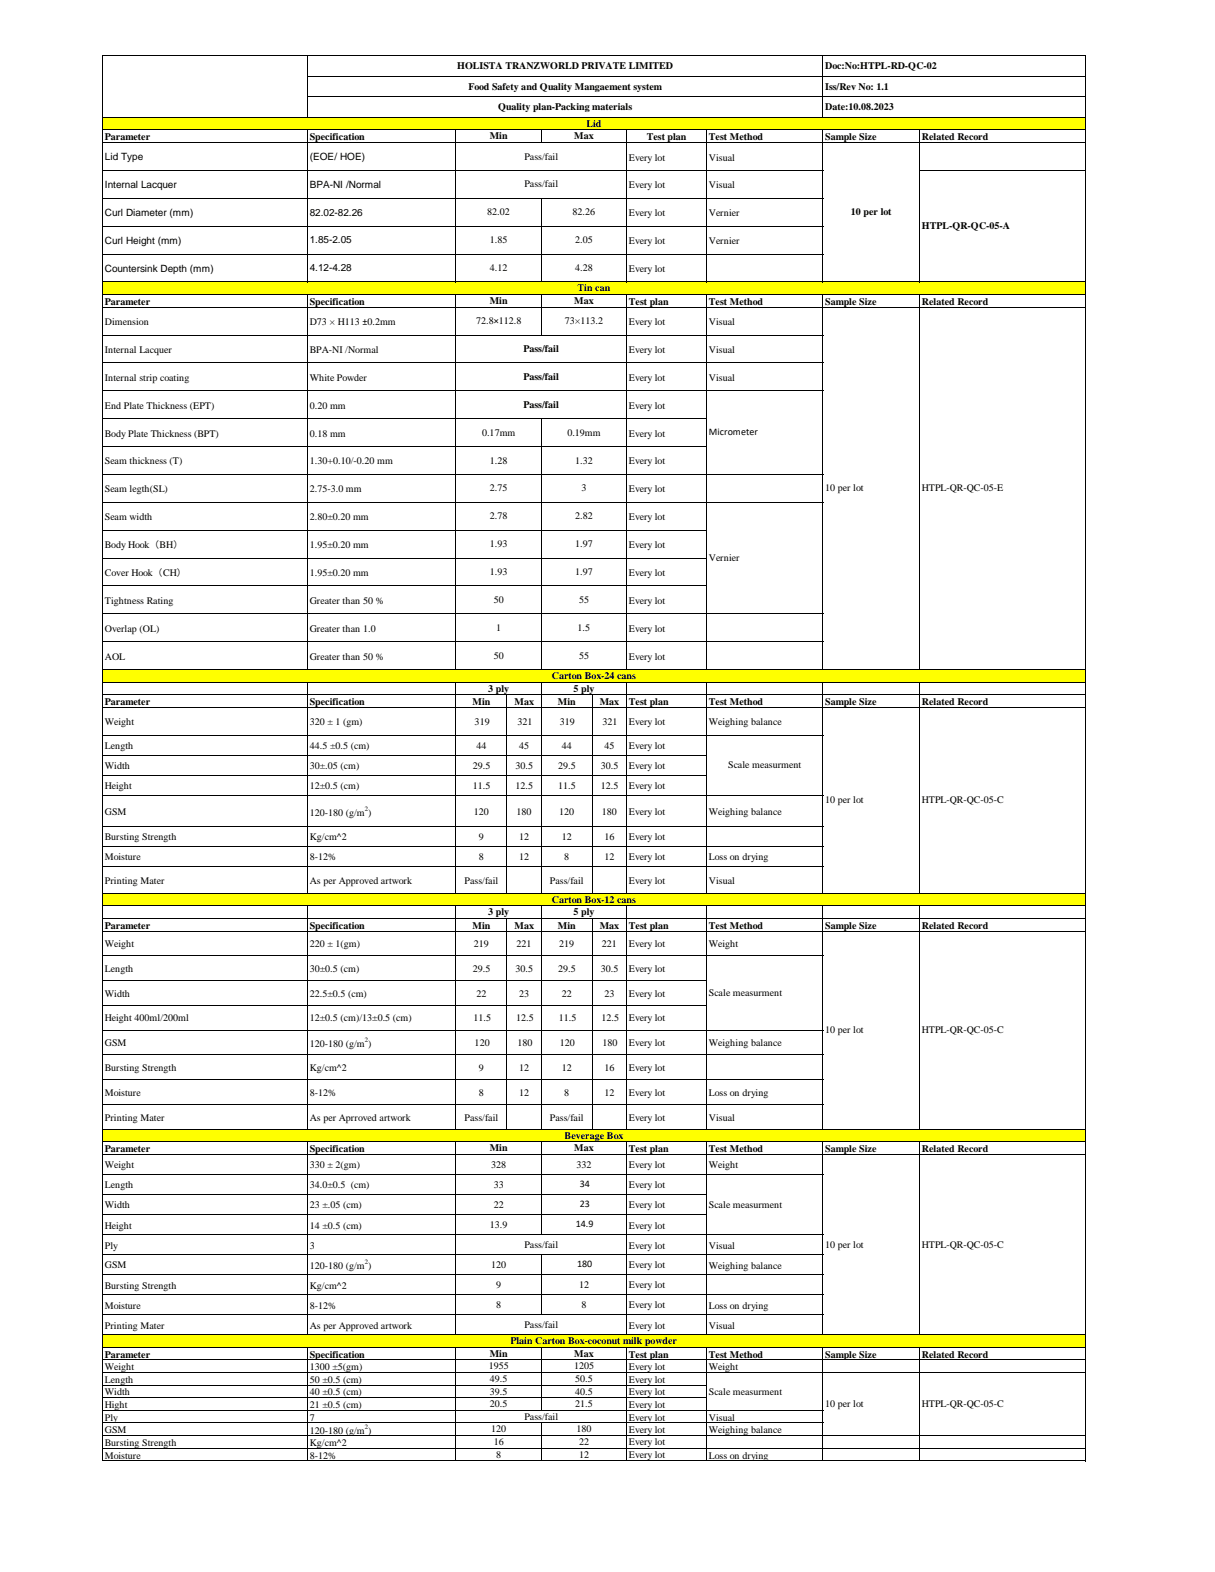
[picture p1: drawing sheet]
<svg xmlns="http://www.w3.org/2000/svg" width="216mm" height="279mm" viewBox="0 0 216 279" stroke-linecap="round" stroke-linejoin="round" font-family="sans-serif">
<defs><g id="words">
<g font-size="1.8">
<text x="81.3" y="12.3">HOLISTA TRANZWORLD PRIVATE LIMITED</text>
<text x="83.2" y="15.9">Food Safety and Quality Mangaement system</text>
<text x="146.6" y="12.3">Doc:No:HTPL-RD-QC-02</text>
<text x="146.6" y="15.9">Iss/Rev No: 1.1</text>
<text x="88.5" y="19.6">Quality plan-Packing materials</text>
<text x="104.2" y="22.5">Lid</text>
<text x="146.6" y="19.6">Date:10.08.2023</text>
<text x="18.6" y="24.9">Parameter</text>
<text x="18.6" y="28.5">Lid Type</text>
<text x="55.1" y="24.9">Specification</text>
<text x="55.1" y="28.4">(EOE/ HOE)</text>
<text x="87" y="24.8">Min</text>
<text x="93.2" y="28.4">Pass/fail</text>
<text x="102" y="24.8">Max</text>
<text x="111.7" y="28.5">Every lot</text>
<text x="114.9" y="24.9">Test plan</text>
<text x="126" y="24.9">Test Method</text>
<text x="126" y="28.5">Visual</text>
<text x="146.6" y="24.9">Sample Size</text>
<text x="163.8" y="24.9">Related Record</text>
<text x="18.6" y="33.4">Internal Lacquer</text>
<text x="55.1" y="33.4">BPA-NI /Normal</text>
<text x="93.2" y="33.3">Pass/fail</text>
<text x="111.7" y="33.5">Every lot</text>
<text x="126" y="33.5">Visual</text>
<text x="18.6" y="38.4">Curl Diameter (mm)</text>
<text x="55.1" y="38.3">82.02-82.26</text>
<text x="86.6" y="38.3">82.02</text>
<text x="101.8" y="38.3">82.26</text>
<text x="111.7" y="38.4">Every lot</text>
<text x="126" y="38.4">Vernier</text>
<text x="151.2" y="38.3">10 per lot</text>
<text x="163.8" y="40.7">HTPL-QR-QC-05-A</text>
<text x="18.6" y="43.4">Curl Height (mm)</text>
<text x="55.1" y="43.3">1.85-2.05</text>
<text x="87.1" y="43.2">1.85</text>
<text x="102.2" y="43.2">2.05</text>
<text x="111.7" y="43.4">Every lot</text>
<text x="126" y="43.4">Vernier</text>
<text x="18.6" y="48.3">Countersink Depth (mm)</text>
<text x="55.1" y="48.2">4.12-4.28</text>
<text x="87.1" y="48.2">4.12</text>
<text x="102.2" y="48.2">4.28</text>
<text x="102.6" y="51.8">Tin can</text>
<text x="111.7" y="48.4">Every lot</text>
<text x="18.6" y="54.2">Parameter</text>
<text x="18.6" y="57.8">Dimension</text>
<text x="55.1" y="54.2">Specification</text>
<text x="55.1" y="57.7">D73 × H113 ±0.2mm</text>
<text x="84.6" y="57.6">72.8×112.8</text>
<text x="87" y="54">Min</text>
<text x="100.4" y="57.6">73×113.2</text>
<text x="102" y="54">Max</text>
<text x="111.7" y="54.2">Test plan</text>
<text x="111.7" y="57.8">Every lot</text>
<text x="126" y="54.2">Test Method</text>
<text x="126" y="57.8">Visual</text>
<text x="146.6" y="54.2">Sample Size</text>
<text x="163.8" y="54.2">Related Record</text>
<text x="18.6" y="62.7">Internal Lacquer</text>
<text x="55.1" y="62.7">BPA-NI /Normal</text>
<text x="93" y="62.6">Pass/fail</text>
<text x="111.7" y="62.7">Every lot</text>
<text x="126" y="62.7">Visual</text>
<text x="18.6" y="67.7">Internal strip coating</text>
<text x="55.1" y="67.7">White Powder</text>
<text x="93" y="67.5">Pass/fail</text>
<text x="111.7" y="67.7">Every lot</text>
<text x="126" y="67.7">Visual</text>
<text x="18.6" y="72.7">End Plate Thickness (EPT)</text>
<text x="18.6" y="77.6">Body Plate Thickness (BPT)</text>
<text x="55.1" y="72.7">0.20 mm</text>
<text x="55.1" y="77.6">0.18 mm</text>
<text x="85.7" y="77.4">0.17mm</text>
<text x="93" y="72.5">Pass/fail</text>
<text x="100.8" y="77.4">0.19mm</text>
<text x="111.7" y="72.7">Every lot</text>
<text x="111.7" y="77.6">Every lot</text>
<text x="126" y="77.4">Micrometer</text>
<text x="18.6" y="82.6">Seam thickness (T)</text>
<text x="55.1" y="82.6">1.30+0.10/-0.20 mm</text>
<text x="87.1" y="82.4">1.28</text>
<text x="102.2" y="82.4">1.32</text>
<text x="111.7" y="82.6">Every lot</text>
<text x="18.6" y="87.5">Seam legth(SL)</text>
<text x="55.1" y="87.5">2.75-3.0 mm</text>
<text x="87.1" y="87.3">2.75</text>
<text x="103.3" y="87.3">3</text>
<text x="111.7" y="87.5">Every lot</text>
<text x="146.6" y="87.3">10 per lot</text>
<text x="163.8" y="87.3">HTPL-QR-QC-05-E</text>
<text x="18.6" y="92.5">Seam width</text>
<text x="55.1" y="92.5">2.80±0.20 mm</text>
<text x="87.1" y="92.3">2.78</text>
<text x="102.2" y="92.3">2.82</text>
<text x="111.7" y="92.5">Every lot</text>
<text x="18.6" y="97.4">Body Hook（BH）</text>
<text x="55.1" y="97.4">1.95±0.20 mm</text>
<text x="87.1" y="97.3">1.93</text>
<text x="102.2" y="97.3">1.97</text>
<text x="111.7" y="97.4">Every lot</text>
<text x="126" y="99.7">Vernier</text>
<text x="18.6" y="102.4">Cover Hook（CH）</text>
<text x="18.6" y="107.3">Tightness Rating</text>
<text x="55.1" y="102.4">1.95±0.20 mm</text>
<text x="55.1" y="107.3">Greater than 50 %</text>
<text x="87.1" y="102.2">1.93</text>
<text x="87.7" y="107.2">50</text>
<text x="102.2" y="102.2">1.97</text>
<text x="102.9" y="107.2">55</text>
<text x="111.7" y="102.4">Every lot</text>
<text x="111.7" y="107.3">Every lot</text>
<text x="18.6" y="112.3">Overlap (OL)</text>
<text x="55.1" y="112.3">Greater than 1.0</text>
<text x="88.2" y="112.1">1</text>
<text x="102.6" y="112.1">1.5</text>
<text x="111.7" y="112.3">Every lot</text>
<text x="18.6" y="117.2">AOL</text>
<text x="55.1" y="117.2">Greater than 50 %</text>
<text x="87.7" y="117.1">50</text>
<text x="102.9" y="117.1">55</text>
<text x="111.7" y="117.2">Every lot</text>
<text x="18.6" y="125.3">Parameter</text>
<text x="55.1" y="125.3">Specification</text>
<text x="84" y="125.3">Min</text>
<text x="86.8" y="122.9">3 ply</text>
<text x="91.4" y="125.3">Max</text>
<text x="98.1" y="120.7">Carton Box-24 cans</text>
<text x="99.1" y="125.3">Min</text>
<text x="101.9" y="122.9">5 ply</text>
<text x="106.6" y="125.3">Max</text>
<text x="111.7" y="125.3">Test plan</text>
<text x="126" y="125.3">Test Method</text>
<text x="146.6" y="125.3">Sample Size</text>
<text x="163.8" y="125.3">Related Record</text>
<text x="18.6" y="128.8">Weight</text>
<text x="55.1" y="128.8">320 ± 1 (gm)</text>
<text x="84.3" y="128.8">319</text>
<text x="91.9" y="128.8">321</text>
<text x="99.5" y="128.8">319</text>
<text x="107.1" y="128.8">321</text>
<text x="111.7" y="128.8">Every lot</text>
<text x="126" y="128.9">Weighing balance</text>
<text x="18.6" y="133.2">Length</text>
<text x="18.6" y="136.7">Width</text>
<text x="55.1" y="133.2">44.5 ±0.5 (cm)</text>
<text x="55.1" y="136.7">30±.05 (cm)</text>
<text x="84" y="136.7">29.5</text>
<text x="84.7" y="133.2">44</text>
<text x="91.6" y="136.7">30.5</text>
<text x="92.3" y="133.2">45</text>
<text x="99.2" y="136.7">29.5</text>
<text x="99.8" y="133.2">44</text>
<text x="106.7" y="136.7">30.5</text>
<text x="107.4" y="133.2">45</text>
<text x="111.7" y="133.2">Every lot</text>
<text x="111.7" y="136.7">Every lot</text>
<text x="129.4" y="136.5">Scale measurment</text>
<text x="18.6" y="140.3">Height</text>
<text x="55.1" y="140.3">12±0.5 (cm)</text>
<text x="84" y="140.3">11.5</text>
<text x="91.6" y="140.3">12.5</text>
<text x="99.2" y="140.3">11.5</text>
<text x="106.7" y="140.3">12.5</text>
<text x="111.7" y="140.3">Every lot</text>
<text x="146.6" y="142.8">10 per lot</text>
<text x="163.8" y="142.8">HTPL-QR-QC-05-C</text>
<text x="18.6" y="144.8">GSM</text>
<text x="18.6" y="149.3">Bursting Strength</text>
<text x="55.1" y="145">120-180 (g/m )</text>
<text x="55.1" y="149.3">Kg/cm^2</text>
<text x="84.2" y="144.8">120</text>
<text x="85.1" y="149.3">9</text>
<text x="91.8" y="144.8">180</text>
<text x="92.3" y="149.3">12</text>
<text x="99.4" y="144.8">120</text>
<text x="99.8" y="149.3">12</text>
<text x="107" y="144.8">180</text>
<text x="107.4" y="149.3">16</text>
<text x="111.7" y="144.8">Every lot</text>
<text x="111.7" y="149.3">Every lot</text>
<text x="126" y="144.8">Weighing balance</text>
<text x="18.6" y="152.8">Moisture</text>
<text x="55.1" y="152.8">8-12%</text>
<text x="85.1" y="152.8">8</text>
<text x="92.3" y="152.8">12</text>
<text x="100.3" y="152.8">8</text>
<text x="107.4" y="152.8">12</text>
<text x="111.7" y="152.8">Every lot</text>
<text x="126" y="152.8">Loss on drying</text>
<text x="18.6" y="157">Printing Mater</text>
<text x="55.1" y="157">As per Approved artwork</text>
<text x="82.6" y="157">Pass/fail</text>
<text x="97.7" y="157">Pass/fail</text>
<text x="98.1" y="160.4">Carton Box-12 cans</text>
<text x="111.7" y="157">Every lot</text>
<text x="126" y="157">Visual</text>
<text x="18.6" y="165.1">Parameter</text>
<text x="55.1" y="165.1">Specification</text>
<text x="84" y="165.1">Min</text>
<text x="86.8" y="162.7">3 ply</text>
<text x="91.4" y="165.1">Max</text>
<text x="99.1" y="165.1">Min</text>
<text x="101.9" y="162.7">5 ply</text>
<text x="106.6" y="165.1">Max</text>
<text x="111.7" y="165.1">Test plan</text>
<text x="126" y="165.1">Test Method</text>
<text x="146.6" y="165.1">Sample Size</text>
<text x="163.8" y="165.1">Related Record</text>
<text x="18.6" y="168.4">Weight</text>
<text x="18.6" y="172.8">Length</text>
<text x="55.1" y="168.4">220 ± 1(gm)</text>
<text x="55.1" y="172.8">30±0.5 (cm)</text>
<text x="84" y="172.8">29.5</text>
<text x="84.2" y="168.4">219</text>
<text x="91.6" y="172.8">30.5</text>
<text x="91.8" y="168.4">221</text>
<text x="99.2" y="172.8">29.5</text>
<text x="99.4" y="168.4">219</text>
<text x="106.7" y="172.8">30.5</text>
<text x="107" y="168.4">221</text>
<text x="111.7" y="168.4">Every lot</text>
<text x="111.7" y="172.8">Every lot</text>
<text x="126" y="168.4">Weight</text>
<text x="18.6" y="177.2">Width</text>
<text x="55.1" y="177.2">22.5±0.5 (cm)</text>
<text x="84.7" y="177.2">22</text>
<text x="92.3" y="177.2">23</text>
<text x="99.8" y="177.2">22</text>
<text x="107.4" y="177.2">23</text>
<text x="111.7" y="177.2">Every lot</text>
<text x="126" y="177">Scale measurment</text>
<text x="18.6" y="181.5">Height 400ml/200ml</text>
<text x="18.6" y="185.9">GSM</text>
<text x="55.1" y="181.5">12±0.5 (cm)/13±0.5 (cm)</text>
<text x="84.1" y="181.5">11.5</text>
<text x="84.3" y="185.9">120</text>
<text x="91.7" y="181.5">12.5</text>
<text x="91.9" y="185.9">180</text>
<text x="99.3" y="181.5">11.5</text>
<text x="99.5" y="185.9">120</text>
<text x="106.9" y="181.5">12.5</text>
<text x="107.1" y="185.9">180</text>
<text x="111.7" y="181.5">Every lot</text>
<text x="111.7" y="185.9">Every lot</text>
<text x="126" y="186">Weighing balance</text>
<text x="146.6" y="183.6">10 per lot</text>
<text x="163.8" y="183.6">HTPL-QR-QC-05-C</text>
<text x="18.6" y="190.4">Bursting Strength</text>
<text x="55.1" y="186.2">120-180 (g/m )</text>
<text x="55.1" y="190.4">Kg/cm^2</text>
<text x="85.1" y="190.4">9</text>
<text x="92.3" y="190.4">12</text>
<text x="99.8" y="190.4">12</text>
<text x="107.4" y="190.4">16</text>
<text x="111.7" y="190.3">Every lot</text>
<text x="18.6" y="194.8">Moisture</text>
<text x="55.1" y="194.8">8-12%</text>
<text x="85.1" y="194.8">8</text>
<text x="92.3" y="194.8">12</text>
<text x="100.3" y="194.8">8</text>
<text x="107.4" y="194.8">12</text>
<text x="111.7" y="194.7">Every lot</text>
<text x="126" y="194.8">Loss on drying</text>
<text x="18.6" y="199.2">Printing Mater</text>
<text x="55.1" y="199.2">As per Aprroved artwork</text>
<text x="82.6" y="199.2">Pass/fail</text>
<text x="97.7" y="199.2">Pass/fail</text>
<text x="100.3" y="202.4">Beverage Box</text>
<text x="111.7" y="199.2">Every lot</text>
<text x="126" y="199.2">Visual</text>
<text x="18.6" y="204.8">Parameter</text>
<text x="18.6" y="207.7">Weight</text>
<text x="55.1" y="204.8">Specification</text>
<text x="55.1" y="207.7">330 ± 2(gm)</text>
<text x="87" y="204.6">Min</text>
<text x="87.3" y="207.5">328</text>
<text x="102" y="204.6">Max</text>
<text x="102.4" y="207.5">332</text>
<text x="111.7" y="204.8">Test plan</text>
<text x="111.7" y="207.7">Every lot</text>
<text x="126" y="204.8">Test Method</text>
<text x="126" y="207.7">Weight</text>
<text x="146.6" y="204.8">Sample Size</text>
<text x="163.8" y="204.8">Related Record</text>
<text x="18.6" y="211.2">Length</text>
<text x="18.6" y="214.8">Width</text>
<text x="55.1" y="211.2">34.0±0.5 (cm)</text>
<text x="55.1" y="214.8">23 ±.05 (cm)</text>
<text x="87.7" y="211.1">33</text>
<text x="87.7" y="214.6">22</text>
<text x="103" y="210.9">34</text>
<text x="103" y="214.5">23</text>
<text x="111.7" y="211.2">Every lot</text>
<text x="111.7" y="214.8">Every lot</text>
<text x="126" y="214.6">Scale measurment</text>
<text x="18.6" y="218.3">Height</text>
<text x="18.6" y="221.9">Ply</text>
<text x="55.1" y="218.3">14 ±0.5 (cm)</text>
<text x="55.1" y="221.9">3</text>
<text x="87.1" y="218.2">13.9</text>
<text x="93.2" y="221.7">Pass/fail</text>
<text x="102.3" y="218.1">14.9</text>
<text x="111.7" y="218.3">Every lot</text>
<text x="111.7" y="221.9">Every lot</text>
<text x="126" y="221.9">Visual</text>
<text x="146.6" y="221.7">10 per lot</text>
<text x="163.8" y="221.7">HTPL-QR-QC-05-C</text>
<text x="18.6" y="225.4">GSM</text>
<text x="55.1" y="225.6">120-180 (g/m )</text>
<text x="87.3" y="225.3">120</text>
<text x="102.6" y="225.2">180</text>
<text x="111.7" y="225.4">Every lot</text>
<text x="126" y="225.5">Weighing balance</text>
<text x="18.6" y="229">Bursting Strength</text>
<text x="18.6" y="232.6">Moisture</text>
<text x="55.1" y="229">Kg/cm^2</text>
<text x="55.1" y="232.6">8-12%</text>
<text x="88.2" y="228.8">9</text>
<text x="88.2" y="232.4">8</text>
<text x="102.9" y="228.8">12</text>
<text x="103.3" y="232.4">8</text>
<text x="111.7" y="228.9">Every lot</text>
<text x="111.7" y="232.5">Every lot</text>
<text x="126" y="232.6">Loss on drying</text>
<text x="18.6" y="236.1">Printing Mater</text>
<text x="55.1" y="236.1">As per Approved artwork</text>
<text x="90.7" y="238.9">Plain Carton Box-coconut milk powder</text>
<text x="93.2" y="236">Pass/fail</text>
<text x="111.7" y="236.1">Every lot</text>
<text x="126" y="236.1">Visual</text>
<text x="18.6" y="241.3">Parameter</text>
<text x="18.6" y="243.5">Weight</text>
<text x="18.6" y="245.8">Length</text>
<text x="55.1" y="241.3">Specification</text>
<text x="55.1" y="243.5">1300 ±5(gm)</text>
<text x="55.1" y="245.8">50 ±0.5 (cm)</text>
<text x="86.8" y="243.4">1955</text>
<text x="87" y="241.1">Min</text>
<text x="87.1" y="245.6">49.5</text>
<text x="102" y="243.4">1205</text>
<text x="102" y="241.1">Max</text>
<text x="102.2" y="245.6">50.5</text>
<text x="111.7" y="241.3">Test plan</text>
<text x="111.7" y="243.5">Every lot</text>
<text x="111.7" y="245.8">Every lot</text>
<text x="126" y="241.3">Test Method</text>
<text x="126" y="243.5">Weight</text>
<text x="146.6" y="241.3">Sample Size</text>
<text x="163.8" y="241.3">Related Record</text>
<text x="18.6" y="248">Width</text>
<text x="18.6" y="250.3">Hight</text>
<text x="55.1" y="248">40 ±0.5 (cm)</text>
<text x="55.1" y="250.3">21 ±0.5 (cm)</text>
<text x="87.1" y="247.9">39.5</text>
<text x="87.1" y="250.1">20.5</text>
<text x="102.2" y="250.1">21.5</text>
<text x="102.2" y="247.9">40.5</text>
<text x="111.7" y="248">Every lot</text>
<text x="111.7" y="250.3">Every lot</text>
<text x="126" y="247.9">Scale measurment</text>
<text x="146.6" y="250.1">10 per lot</text>
<text x="163.8" y="250.1">HTPL-QR-QC-05-C</text>
<text x="18.6" y="252.5">Ply</text>
<text x="18.6" y="254.6">GSM</text>
<text x="18.6" y="257">Bursting Strength</text>
<text x="55.1" y="252.5">7</text>
<text x="55.1" y="254.9">120-180 (g/m )</text>
<text x="55.1" y="257">Kg/cm^2</text>
<text x="87.3" y="254.6">120</text>
<text x="87.7" y="256.8">16</text>
<text x="93.2" y="252.3">Pass/fail</text>
<text x="102.4" y="254.6">180</text>
<text x="102.9" y="256.8">22</text>
<text x="111.7" y="252.5">Every lot</text>
<text x="111.7" y="254.6">Every lot</text>
<text x="111.7" y="256.9">Every lot</text>
<text x="126" y="252.5">Visual</text>
<text x="126" y="254.8">Weighing balance</text>
<text x="18.6" y="259.2">Moisture</text>
<text x="55.1" y="259.2">8-12%</text>
<text x="88.2" y="259.1">8</text>
<text x="102.9" y="259.1">12</text>
<text x="111.7" y="259.1">Every lot</text>
<text x="126" y="259.2">Loss on drying</text>
</g>
<g font-size="1.2">
<text x="64.8" y="144.1">2</text>
<text x="64.8" y="185.3">2</text>
<text x="64.8" y="224.7">2</text>
<text x="64.8" y="254">2</text>
</g>
</g></defs>
<path d="M18.3 20.8h174.5v2.3h-174.5z" fill-rule="evenodd" fill="#ff0"/>
<g fill="#fff">
<path d="M81 23.1h44.6v2.3h-44.6z" fill-rule="evenodd"/>
<path d="M146.2 23.1h17.2v2.3h-17.2z" fill-rule="evenodd"/>
<path d="M81 25.3h30.4v5h-30.4z" fill-rule="evenodd"/>
<path d="M146.2 25.3h46.6v5h-46.6z" fill-rule="evenodd"/>
<path d="M81 30.3h30.4v5h-30.4z" fill-rule="evenodd"/>
<path d="M146.2 30.3h46.6v5h-46.6z" fill-rule="evenodd"/>
<path d="M81 35.2h30.4v5h-30.4z" fill-rule="evenodd"/>
<path d="M125.5 35.2h67.3v5h-67.3z" fill-rule="evenodd"/>
<path d="M81 40.2h30.4v5h-30.4z" fill-rule="evenodd"/>
<path d="M125.5 40.2h67.3v5h-67.3z" fill-rule="evenodd"/>
<path d="M81 45.1h30.4v5h-30.4z" fill-rule="evenodd"/>
<path d="M125.5 45.1h67.3v5h-67.3z" fill-rule="evenodd"/>
</g>
<path d="M18.3 50.1h174.5v2.3h-174.5z" fill-rule="evenodd" fill="#ff0"/>
<g fill="#fff">
<path d="M81 52.3h44.6v2.3h-44.6z" fill-rule="evenodd"/>
<path d="M146.2 52.3h17.2v2.3h-17.2z" fill-rule="evenodd"/>
<path d="M81 54.6h15.2v5h-15.2z" fill-rule="evenodd"/>
<path d="M81 59.5h30.4v5h-30.4z" fill-rule="evenodd"/>
<path d="M81 64.5h30.4v5h-30.4z" fill-rule="evenodd"/>
<path d="M81 69.4h30.4v5h-30.4z" fill-rule="evenodd"/>
<path d="M81 74.4h15.2v5h-15.2z" fill-rule="evenodd"/>
<path d="M81 79.3h15.2v5h-15.2z" fill-rule="evenodd"/>
<path d="M81 84.3h15.2v5h-15.2z" fill-rule="evenodd"/>
<path d="M81 89.2h15.2v5.1h-15.2z" fill-rule="evenodd"/>
<path d="M81 94.2h15.2v5h-15.2z" fill-rule="evenodd"/>
<path d="M81 99.2h15.2v5h-15.2z" fill-rule="evenodd"/>
<path d="M81 104.1h15.2v5h-15.2z" fill-rule="evenodd"/>
<path d="M81 109.1h15.2v5h-15.2z" fill-rule="evenodd"/>
<path d="M81 114h15.2v5h-15.2z" fill-rule="evenodd"/>
</g>
<path d="M18.3 119h174.5v2.3h-174.5z" fill-rule="evenodd" fill="#ff0"/>
<g fill="#fff">
<path d="M81 121.2h44.6v2.3h-44.6z" fill-rule="evenodd"/>
<path d="M146.2 121.2h17.2v2.3h-17.2z" fill-rule="evenodd"/>
<path d="M81 123.5h44.6v2.2h-44.6z" fill-rule="evenodd"/>
<path d="M146.2 123.5h17.2v2.2h-17.2z" fill-rule="evenodd"/>
</g>
<path d="M18.3 158.7h174.5v2.3h-174.5z" fill-rule="evenodd" fill="#ff0"/>
<g fill="#fff">
<path d="M81 161h44.6v2.3h-44.6z" fill-rule="evenodd"/>
<path d="M146.2 161h17.2v2.3h-17.2z" fill-rule="evenodd"/>
<path d="M81 163.2h44.6v2.3h-44.6z" fill-rule="evenodd"/>
<path d="M146.2 163.2h17.2v2.3h-17.2z" fill-rule="evenodd"/>
</g>
<path d="M18.3 200.7h174.5v2.3h-174.5z" fill-rule="evenodd" fill="#ff0"/>
<g fill="#fff">
<path d="M81 202.9h44.6v2.3h-44.6z" fill-rule="evenodd"/>
<path d="M146.2 202.9h17.2v2.3h-17.2z" fill-rule="evenodd"/>
<path d="M81 205.2h15.2v3.6h-15.2z" fill-rule="evenodd"/>
<path d="M81 208.7h15.2v3.6h-15.2z" fill-rule="evenodd"/>
<path d="M81 212.3h15.2v3.6h-15.2z" fill-rule="evenodd"/>
<path d="M81 215.9h15.2v3.5h-15.2z" fill-rule="evenodd"/>
<path d="M81 219.4h30.4v3.6h-30.4z" fill-rule="evenodd"/>
<path d="M81 223h15.2v3.6h-15.2z" fill-rule="evenodd"/>
<path d="M81 226.5h15.2v3.6h-15.2z" fill-rule="evenodd"/>
<path d="M81 230.1h15.2v3.6h-15.2z" fill-rule="evenodd"/>
<path d="M81 233.6h30.4v3.6h-30.4z" fill-rule="evenodd"/>
</g>
<path d="M18.3 237.2h174.5v2.3h-174.5z" fill-rule="evenodd" fill="#ff0"/>
<g fill="#fff">
<path d="M81 239.4h44.6v2.3h-44.6z" fill-rule="evenodd"/>
<path d="M146.2 239.4h17.2v2.3h-17.2z" fill-rule="evenodd"/>
<path d="M81 241.7h30.4v2.3h-30.4z" fill-rule="evenodd"/>
<path d="M146.2 241.7h17.2v2.3h-17.2z" fill-rule="evenodd"/>
<path d="M81 243.9h30.4v2.3h-30.4z" fill-rule="evenodd"/>
<path d="M81 246.2h30.4v2.2h-30.4z" fill-rule="evenodd"/>
<path d="M81 248.4h30.4v2.3h-30.4z" fill-rule="evenodd"/>
<path d="M81 250.6h30.4v2.3h-30.4z" fill-rule="evenodd"/>
<path d="M81 252.9h30.4v2.3h-30.4z" fill-rule="evenodd"/>
<path d="M81 255.1h30.4v2.3h-30.4z" fill-rule="evenodd"/>
<path d="M81 257.4h30.4v2.3h-30.4z" fill-rule="evenodd"/>
</g>
<g fill="none" stroke="#000" stroke-width=".18">
<path d="M18.2 9.9v249.8M18.3 9.9h174.6M54.6 10v10.9M54.7 13.6h138.2M54.7 17.2h138.2M146.2 10v10.9M192.8 10v249.7M18.3 30.3h128M18.3 20.8h174.6M18.3 23.1h174.6M18.3 25.3h174.6M18.3 35.2h128"/>
<path d="M54.6 23.2v27M81 23.2v27M96.2 23.2v2.2M96.2 35.3v14.9M111.3 23.2v27M125.6 23.2v27M146.2 23.2v27M163.4 23.2v27M163.5 30.3h29.4M18.3 40.2h128M18.3 45.2h128M18.3 50.1h174.6"/>
<path d="M18.3 52.4h174.6M18.3 54.6h174.6M18.3 59.5h128M54.6 52.4v66.7M81 52.4v66.7M96.2 52.4v7.2M111.3 52.4v66.7M125.6 52.4v66.7M146.2 52.4v66.7M163.4 52.4v66.7M18.3 64.5h128M18.3 69.5h128"/>
<path d="M18.3 74.4h107.3M18.3 79.4h107.3M96.2 74.5v44.6M18.3 84.3h128M18.3 89.3h128M18.3 94.2h107.3M18.3 99.2h107.3M18.3 104.1h107.3M18.3 109.1h128M18.3 114h128M18.3 119h174.6M18.3 121.2h174.6"/>
<path d="M18.3 123.5h174.6M18.3 125.7h174.6M18.3 130.7h128M18.3 134.2h107.3M18.3 137.8h107.3M54.6 121.3v37.5M81 121.3v37.5M90.1 123.5v35.3M96.2 121.3v37.5M105.2 123.5v35.3M111.3 121.3v37.5M125.6 121.3v37.5"/>
<path d="M146.2 121.3v37.5M163.4 121.3v37.5M18.3 141.3h128M18.3 146.8h128M18.3 150.4h128M18.3 153.9h128M18.3 158.8h174.6M18.3 161h174.6M18.3 163.2h174.6M18.3 165.5h174.6M18.3 169.9h128M18.3 174.3h107.3"/>
<path d="M18.3 178.7h107.3M54.6 161.1v39.7M81 161.1v39.7M90.1 163.3v37.5M96.2 161.1v39.7M105.2 163.3v37.5M111.3 161.1v39.7M125.6 161.1v39.7M146.2 161.1v39.7M163.4 161.1v39.7M18.3 183.1h128M18.3 187.5h128"/>
<path d="M18.3 191.9h128M18.3 196.3h128M18.3 200.7h174.6M18.3 203h174.6M18.3 205.2h174.6M18.3 208.8h128M18.3 212.3h107.3M18.3 215.9h107.3M18.3 219.4h128M54.6 203v34.3M81 203v34.3M96.2 203v16.5"/>
<path d="M111.3 203v34.3M125.6 203v34.3M146.2 203v34.3M163.4 203v34.3M18.3 223h128M18.3 226.5h128M18.3 230.1h128M18.3 233.7h128M18.3 237.2h174.6M18.3 239.5h174.6M54.6 239.5v20.2M81 239.5v20.2"/>
<path d="M96.2 223v10.7M96.2 239.5v11.2M111.3 239.5v20.2M125.6 239.5v20.2M146.2 239.5v20.2M163.4 239.5v20.2M18.3 241.7h174.6M18.3 243.9h174.6M18.3 246.2h107.3M18.3 248.4h107.3M18.3 250.7h128M18.3 252.9h128"/>
<path d="M18.3 255.2h174.6M18.3 257.4h174.6M18.3 259.7h174.6M96.2 253v6.7"/>
</g>
<use href="#words"/>
</svg>
